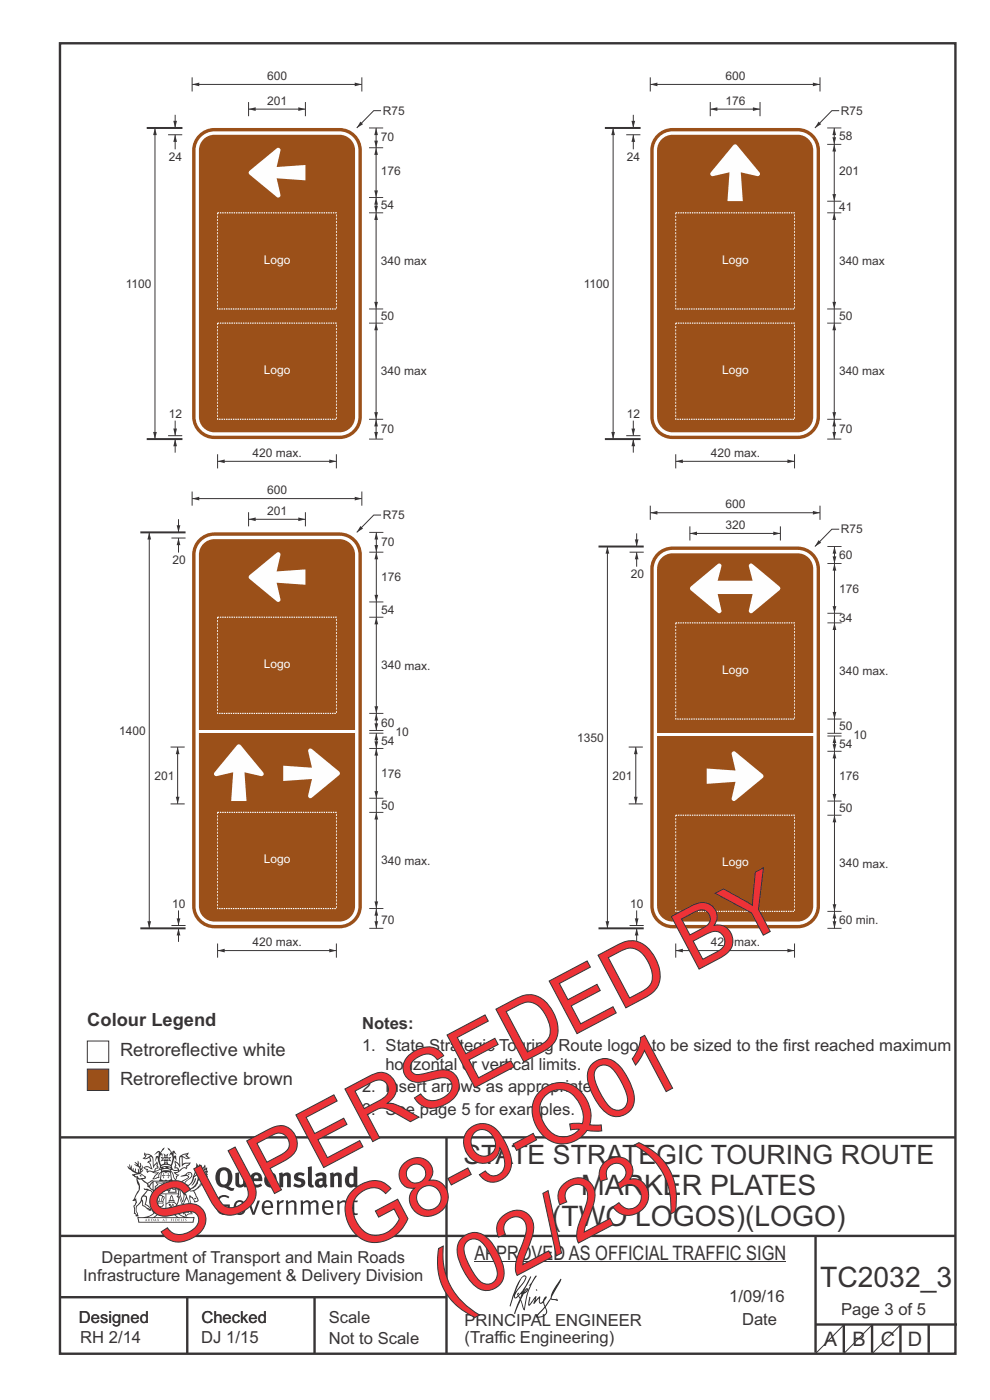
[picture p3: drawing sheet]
<svg xmlns="http://www.w3.org/2000/svg" width="210mm" height="297mm" viewBox="0 0 210 297" stroke-linecap="round" stroke-linejoin="round" font-family="sans-serif">
<defs><g id="words">
<g font-size="17.6" fill="#ed3237">
<text x="35.4" y="265.3" transform="rotate(-28 35.4 265.3)">SUPERSEDED BY</text>
<text x="76.2" y="266" transform="rotate(-28 76.2 266)">G8-9-Q01</text>
<text x="95.4" y="278.1" transform="rotate(-28 95.4 278.1)">(02/23)</text>
</g>
<g font-size="6" fill="#373435">
<text x="123.3" y="253.5">MARKER PLATES</text>
<text x="117.1" y="260.2">(TWO LOGOS)(LOGO)</text>
<text x="174" y="273">TC2032_3</text>
</g>
<text font-size="5.7" fill="#373435" x="98.3" y="246.9">STATE STRATEGIC TOURING ROUTE</text>
<g font-size="4.2" fill="#373435">
<text x="100.6" y="267.2">APPROVED AS OFFICIAL TRAFFIC SIGN</text>
<text x="174.7" y="285.6">A</text>
<text x="180.8" y="285.6">B</text>
<text x="186.8" y="285.6">C</text>
<text x="192.5" y="285.6">D</text>
</g>
<g font-size="3.9" fill="#373435">
<text x="18.5" y="217.6">Colour Legend</text>
<text x="25.5" y="224.1">Retroreflective white</text>
<text x="25.5" y="230.2">Retroreflective brown</text>
</g>
<g font-size="3.5" fill="#373435">
<text x="76.8" y="218.3">Notes:</text>
<text x="76.8" y="223">1. State Strategic Touring Route logos to be sized to the first reached maximum</text>
<text x="81.8" y="227">horizontal or vertical limits.</text>
<text x="76.8" y="231.7">2. Insert arrows as appropriate.</text>
<text x="76.8" y="236.4">3. See page 5 for examples.</text>
<text x="21.6" y="267.9">Department of Transport and Main Roads</text>
<text x="17.7" y="271.8">Infrastructure Management &amp; Delivery Division</text>
<text x="16.7" y="280.6">Designed</text>
<text x="42.7" y="280.6">Checked</text>
<text x="69.7" y="280.6">Scale</text>
<text x="98.5" y="281.3">PRINCIPAL ENGINEER</text>
<text x="154.7" y="276.2">1/09/16</text>
<text x="157.4" y="281.2">Date</text>
<text x="178.4" y="278.9">Page 3 of 5</text>
<text x="17" y="284.8">RH 2/14</text>
<text x="42.7" y="284.8">DJ 1/15</text>
<text x="69.7" y="285.2">Not to Scale</text>
<text x="98.5" y="284.8">(Traffic Engineering)</text>
</g>
<g font-size="2.5" fill="#373435">
<text x="56.7" y="17" transform="rotate(1 56.7 17)">600</text>
<text x="153.9" y="17" transform="rotate(1 153.9 17)">600</text>
<text x="56.7" y="22.2" transform="rotate(1 56.7 22.2)">201</text>
<text x="153.9" y="22.2" transform="rotate(1 153.9 22.2)">176</text>
<text x="80.8" y="29.8" transform="rotate(1 80.8 29.8)">70</text>
<text x="81.2" y="24.3">R75</text>
<text x="178" y="29.8">58</text>
<text x="178.4" y="24.3">R75</text>
<text x="35.8" y="34.1">24</text>
<text x="133" y="34.1">24</text>
<text x="80.8" y="37.1" transform="rotate(1 80.8 37.1)">176</text>
<text x="178" y="37.1" transform="rotate(1 178 37.1)">201</text>
<text x="80.8" y="44.4" transform="rotate(1 80.8 44.4)">54</text>
<text x="178" y="44.8">41</text>
<text x="80.8" y="56.2">340 max</text>
<text x="178" y="56.2">340 max</text>
<text x="26.7" y="61">1100</text>
<text x="123.9" y="61">1100</text>
<text x="80.8" y="67.9" transform="rotate(1 80.8 67.9)">50</text>
<text x="178" y="67.9" transform="rotate(1 178 67.9)">50</text>
<text x="80.8" y="79.6">340 max</text>
<text x="178" y="79.6">340 max</text>
<text x="35.8" y="88.7">12</text>
<text x="133" y="88.7">12</text>
<text x="80.8" y="91.9">70</text>
<text x="178" y="91.9">70</text>
<text x="53.6" y="96.9" transform="rotate(1 53.6 96.9)">420 max.</text>
<text x="150.8" y="96.9" transform="rotate(1 150.8 96.9)">420 max.</text>
<text x="56.7" y="104.8" transform="rotate(1 56.7 104.8)">600</text>
<text x="153.9" y="107.8" transform="rotate(1 153.9 107.8)">600</text>
<text x="56.7" y="109.2" transform="rotate(1 56.7 109.2)">201</text>
<text x="81.2" y="110.1">R75</text>
<text x="153.9" y="112.2" transform="rotate(1 153.9 112.2)">320</text>
<text x="178.4" y="113.1">R75</text>
<text x="36.6" y="119.6">20</text>
<text x="80.8" y="115.9" transform="rotate(1 80.8 115.9)">70</text>
<text x="178" y="118.6" transform="rotate(1 178 118.6)">60</text>
<text x="80.8" y="123.3" transform="rotate(1 80.8 123.3)">176</text>
<text x="133.8" y="122.6">20</text>
<text x="178" y="125.7" transform="rotate(1 178 125.7)">176</text>
<text x="80.8" y="130.2" transform="rotate(1 80.8 130.2)">54</text>
<text x="178" y="132" transform="rotate(1 178 132)">34</text>
<text x="80.8" y="142" transform="rotate(1 80.8 142)">340 max.</text>
<text x="178" y="143.2" transform="rotate(1 178 143.2)">340 max.</text>
<text x="25.3" y="155.8">1400</text>
<text x="80.8" y="154.3" transform="rotate(1 80.8 154.3)">60</text>
<text x="178" y="154.9" transform="rotate(1 178 154.9)">50</text>
<text x="80.8" y="158" transform="rotate(1 80.8 158)">54</text>
<text x="83.9" y="156.2" transform="rotate(1 83.9 156.2)">10</text>
<text x="122.5" y="157.3">1350</text>
<text x="178" y="158.6" transform="rotate(1 178 158.6)">54</text>
<text x="181.1" y="156.8" transform="rotate(1 181.1 156.8)">10</text>
<text x="32.8" y="165.4" transform="rotate(1 32.8 165.4)">201</text>
<text x="80.8" y="164.9" transform="rotate(1 80.8 164.9)">176</text>
<text x="129.9" y="165.4" transform="rotate(1 129.9 165.4)">201</text>
<text x="178" y="165.5" transform="rotate(1 178 165.5)">176</text>
<text x="80.8" y="171.7" transform="rotate(1 80.8 171.7)">50</text>
<text x="178" y="172.3" transform="rotate(1 178 172.3)">50</text>
<text x="80.8" y="183.4" transform="rotate(1 80.8 183.4)">340 max.</text>
<text x="178" y="184" transform="rotate(1 178 184)">340 max.</text>
<text x="36.5" y="192.6">10</text>
<text x="80.8" y="196" transform="rotate(1 80.8 196)">70</text>
<text x="133.7" y="192.6">10</text>
<text x="178" y="196" transform="rotate(1 178 196)">60 min.</text>
<text x="53.6" y="200.7" transform="rotate(1 53.6 200.7)">420 max.</text>
<text x="150.8" y="200.7" transform="rotate(1 150.8 200.7)">420 max.</text>
</g>
<g font-size="2.5" fill="#fefefe">
<text x="56" y="56">Logo</text>
<text x="153.2" y="56">Logo</text>
<text x="56" y="79.4">Logo</text>
<text x="153.2" y="79.4">Logo</text>
<text x="56" y="141.8">Logo</text>
<text x="153.2" y="143">Logo</text>
<text x="56" y="183.2">Logo</text>
<text x="153.2" y="183.8">Logo</text>
</g>
</g></defs>
<g fill="none" stroke="#373435" stroke-width=".51">
<path d="M12.7 9.2h190v278h-190zM12.7 241.3h190M94.7 241.4v45.8M12.7 275.2h82M12.7 262.2h190.1M39.7 275.2v12M66.7 275.2v12M173 262.1v24.9M173 281h30M179 281v6M185 281v6M191 281v6"/>
<path d="M197 281v6"/>
</g>
<g fill="#373435">
<path d="M47 248.4a2.55 2.55 0 0 0 0 2.7l.3 .2a.81 .81 0 0 0 1-1v-.5a1.04 1.04 0 0 0-1.1-1.5zM46.3 248.1a1.82 1.82 0 0 1 2.1-.2 1.82 1.82 0 0 1 .9 1.8 2.29 2.29 0 0 1-.8 2l.7 .3h.5l-.2 .6a2.87 2.87 0 0 1-2-.7 2.12 2.12 0 0 1-1.7-3.1z" fill-rule="evenodd"/>
<path d="M49.9 248.9l.8-.2v2a.46 .46 0 0 0 .3 .6 .46 .46 0 0 0 .6-.3v-2.1l.7-.2v2.4l.2 .5-.5 .3-.3-.3a1.02 1.02 0 0 1-1.2 .3 1.02 1.02 0 0 1-.6-1.1z" fill-rule="evenodd"/>
<path d="M54 249.5l-.1 .5h.9a.49 .49 0 0 0-.2-.6 .49 .49 0 0 0-.6 .1zM53.4 249.1a1.34 1.34 0 0 1 1.6-.2 1.34 1.34 0 0 1 .6 1.5v.2h-1.7a.77 .77 0 0 0 .5 .8 .77 .77 0 0 0 .9-.4l.3 .5a1.59 1.59 0 0 1-2 .2 1.59 1.59 0 0 1-.5-2.1z" fill-rule="evenodd"/>
<path d="M57 249.5l-.1 .5h1a.49 .49 0 0 0-.2-.6 .49 .49 0 0 0-.7 .1zM56.4 249.1a1.34 1.34 0 0 1 1.6-.2 1.34 1.34 0 0 1 .7 1.5v.2h-1.8a.77 .77 0 0 0 .5 .8 .77 .77 0 0 0 .9-.4l.4 .5a1.59 1.59 0 0 1-2.1 .2 1.59 1.59 0 0 1-.5-2.1z" fill-rule="evenodd"/>
<path d="M59.2 248.9l.7-.2 .1 .4a.95 .95 0 0 1 1-.3 .95 .95 0 0 1 .7 .8v2.3h-.8v-2.3a.46 .46 0 0 0-.8 .1v2.2h-.8z" fill-rule="evenodd"/>
<path d="M62.6 249.1a1.75 1.75 0 0 1 2-.1l-.2 .5-.6-.2a.43 .43 0 0 0-.6 .3l.4 .3a1.04 1.04 0 0 1 1.2 1.1 1.04 1.04 0 0 1-1.4 1l-1.2-.4 .3-.6 1 .4 .4-.4a.88 .88 0 0 0-1-.5l-.4-.2-.1-.4z" fill-rule="evenodd"/>
<path d="M65.3 247.6l.8-.2 .1 3.8 .3 .2 .1 .4a.88 .88 0 0 1-1 0 .88 .88 0 0 1-.3-1z" fill-rule="evenodd"/>
<path d="M67.8 250.6a.43 .43 0 0 0-.1 .7 .43 .43 0 0 0 .7-.1v-.7zM66.8 249.1a1.7 1.7 0 0 1 2.4 .1v1.9l.3 .4-.4 .5-.5-.4a1.03 1.03 0 0 1-1.7-.1 1.03 1.03 0 0 1 .8-1.5h.7v-.4a.8 .8 0 0 0-1.2 .1z" fill-rule="evenodd"/>
<path d="M70 248.9l.7-.2 .1 .4a.95 .95 0 0 1 1-.3 .95 .95 0 0 1 .7 .8v2.3h-.8v-2.3a.46 .46 0 0 0-.8 .1v2.2h-.8z" fill-rule="evenodd"/>
<path d="M74.3 249.5a1.48 1.48 0 0 0 0 1.7h.5l.2-.1v-1.5l-.3-.2zM75 247.4l.8 .1 .1 4.4h-.7l-.1-.2a1.26 1.26 0 0 1-1.4 0 1.26 1.26 0 0 1-.5-1.3 1.29 1.29 0 0 1 .4-1.4 1.29 1.29 0 0 1 1.4-.1z" fill-rule="evenodd"/>
<path d="M46.4 253.9a1.72 1.72 0 0 1 2.3 0l-.3 .3a1.24 1.24 0 0 0-1.4-.2 1.24 1.24 0 0 0-.6 1.4 1.49 1.49 0 0 0 1.2 1.9l.7-.1v-1.3h-.8l-.1-.4h1.3v1.9a1.93 1.93 0 0 1-2.2 0 1.93 1.93 0 0 1-.7-2.2l.2-.8z" fill-rule="evenodd"/>
<path d="M50.4 255.1a1.65 1.65 0 0 0 .2 2.2 .99 .99 0 0 0 1-1.4 .78 .78 0 0 0-.4-.8 .78 .78 0 0 0-.8 0zM50 254.9a1.33 1.33 0 0 1 1.6-.1 1.33 1.33 0 0 1 .5 1.4 1.31 1.31 0 0 1-1.3 1.6 1.31 1.31 0 0 1-1.2-1.6v-.6z" fill-rule="evenodd"/>
<path d="M52.5 254.7l.4-.1 .9 2.6 .8-2.5h.5l-1.1 3h-.5z" fill-rule="evenodd"/>
<path d="M56.3 255.2l-.2 .7h1.3a.7 .7 0 0 0-.3-.8 .7 .7 0 0 0-.8 .1zM55.9 255a1.22 1.22 0 0 1 1.5-.2 1.22 1.22 0 0 1 .5 1.5h-1.8a.93 .93 0 0 0 .5 1 .93 .93 0 0 0 1.1-.2l.2 .3a1.43 1.43 0 0 1-1.8 .1 1.43 1.43 0 0 1-.6-1.7z" fill-rule="evenodd"/>
<path d="M58.7 254.7l.4-.1 .1 .5 .4-.4 .6-.1-.2 .5a.66 .66 0 0 0-.8 .7v1.9h-.4z" fill-rule="evenodd"/>
<path d="M60.6 254.7l.4-.1 .1 .5a.94 .94 0 0 1 1-.5 .94 .94 0 0 1 .8 .8v2.3h-.5l-.1-2.5a.81 .81 0 0 0-1.2 .3v2.2h-.4z" fill-rule="evenodd"/>
<path d="M63.7 254.7l.5-.1 .1 .5 .4-.3a.78 .78 0 0 1 1.1 .3 .9 .9 0 0 1 1-.5 .9 .9 0 0 1 .8 .8v2.3h-.5l-.1-2.5a.67 .67 0 0 0-1.1 .3v2.2h-.5v-2.4l-.4-.3-.7 .4v2.3h-.5z" fill-rule="evenodd"/>
<path d="M69 255.2l-.1 .7h1.3a.7 .7 0 0 0-.3-.8 .7 .7 0 0 0-.9 .1zM68.7 255a1.22 1.22 0 0 1 1.5-.2 1.22 1.22 0 0 1 .5 1.5h-1.8a.93 .93 0 0 0 .4 1 .93 .93 0 0 0 1.2-.2l.1 .3a1.44 1.44 0 0 1-1.7 .1 1.44 1.44 0 0 1-.6-1.7z" fill-rule="evenodd"/>
<path d="M71.4 254.7l.5-.1 .1 .5a.94 .94 0 0 1 1-.5 .94 .94 0 0 1 .8 .8v2.3h-.5l-.1-2.5a.81 .81 0 0 0-1.2 .3v2.2h-.4z" fill-rule="evenodd"/>
<path d="M74.7 253.9l.5-.1v.9h.7l-.1 .3h-.6v2.2l.1 .2h.5l.1 .3a.75 .75 0 0 1-1.2-.6v-2.1h-.4v-.3h.4z" fill-rule="evenodd"/>
<path d="M30.8 244.9l1.1 .3-.9 .5h-.4l.6-.5zM31.8 245.4h.2a2.44 2.44 0 0 1 .4 1.9l.1 .5 .7-1-.1 .6 .3 .3a.57 .57 0 0 0-.6 .7l-1-.1-.5 .2 .2-.5-.8-.3 .7-.1 .9 .5 .1-.1-.6-1.3-.2-.2h.5zM30.7 244.4l-.1 .5 .2 .4-.6 .4a1.04 1.04 0 0 0 1.4-.1l.2 .6-.3 .1-.2 .4a.94 .94 0 0 1 .8 1.1l-.2-.1a1.16 1.16 0 0 0-1.5-.1l.3 .4 .4 .2 .1 .5 .2 .1 .1-.2a.94 .94 0 0 1 1.1 .2l.8 .1-1.2 1.2a1.13 1.13 0 0 0 1.2-.2l.4-.1-.1-.4 .5-.8a.83 .83 0 0 0-.6 1.1l-.3-.1-.7 .4 1.1-1.4-.5 .1-.5-.1 1.3-.5-.1-.1-.9 .4v-.3l.2-.2 .3 .1 .1-.3-.2-.4v-.6l-.1-.4-.7 1v-.7a1.42 1.42 0 0 0-1.6-1.8z" fill-rule="evenodd"/>
<path d="M38.5 245.2l.5-.2 .7-.1-.6 .3 .8 .5h-.3zM38.3 245.5l.2-.1 .1 2a1.69 1.69 0 0 1 1.6-.6l-.8 .5 .1 .5a1.1 1.1 0 0 0-1.5 .6l-.1-.5-.2-.2h-.5l.3-.4-.3-.7a1.42 1.42 0 0 1 .8 1.1l.2-.1zM37.1 246.2l.1 1-.2 .3 .1 .4h.5l.1 .2a.96 .96 0 0 1-1.1-.1l-.1 .1a1.06 1.06 0 0 0 1.3 .2v.1a.72 .72 0 0 1-1 .2l.3 .5 .6 .2-.4 .2-.1 .6-.2-.3-.4-1.1-.4-.4 .4 .9a1.54 1.54 0 0 0 .7 1.2l.2-.3a.58 .58 0 0 1 .4-.8l.2-.1h-.3l-.5-.3 .9-.5a.93 .93 0 0 1 1.2-.5v.2l.2-.2 .1-.5a.99 .99 0 0 0 .7-.8l-1.3 .1-.3 .2-.1-1.4 .9 .4 .9-.3h-.4l-.5-.4 .4-.7-.6 .2a1.46 1.46 0 0 0-1.4 2.1v.4l-.2-.4z" fill-rule="evenodd"/>
<path d="M35.6 248.9l.2 .1-.1 .3 .4 .1h-.4v.6l-.1-.6h-.3l.3-.1z" fill-rule="evenodd"/>
<path d="M34.6 248.9l.2 .1v.3l.3 .1h-.3l-.1 .6v-.6h-.4l.4-.1z" fill-rule="evenodd"/>
<path d="M34.3 248.8a.57 .57 0 0 1 .9 .2 .57 .57 0 0 1 .9-.2l.2 1.4h-.2a.57 .57 0 0 1-.9 0 .69 .69 0 0 1-1.1 0zM34.2 248.1l-.3 2.1-.2 .4h3l-.2-.4-.3-2.1h-.2v.2l-.8-.1-.8 .1v-.2z" fill-rule="evenodd"/>
<path d="M34.2 252.4a.3 .3 0 0 0 .6 0 .3 .3 0 0 0-.6 0zM33.3 250.9l.3 .3-.3 .4a.79 .79 0 0 0 0 1.3l.8-.2-.1-.3a.55 .55 0 0 1-.7-.6l.1-.1 .2 .3 .3 .2 .8-.2-.4-.7 .4-.4-.7 .2zM33 250.7l1.1 .2 .9-.2-.4 .6 .4 1.2a.56 .56 0 0 1-.8 .3l-.2 .1a.73 .73 0 0 1-.9 .1 .73 .73 0 0 1-.3-1v-.4l.6-.4z" fill-rule="evenodd"/>
<path d="M35.6 251.8l.7-.4a.58 .58 0 0 1 1-.1 .58 .58 0 0 1-.4 .9l-.3-.3a.43 .43 0 0 1 .6-.4 .57 .57 0 0 0-.8 .2l-.2-.1-.3 .1 .4 .2a.55 .55 0 0 0 .9 .4v.5h-1.3l.3-.4-.1-.1-.6 .1 .2-.3-.2-.1zM35.4 251.8l-.1 .2a.39 .39 0 0 0 .2 .6h.3l-.2 .4h1.9l-.1-.8a.86 .86 0 0 0-.1-1.3 .86 .86 0 0 0-1.3 .4z" fill-rule="evenodd"/>
<path d="M36 254.8h.8v.2h-.8zM36.4 253.8l.2 .8h-.4zM36.4 253.5l-.3 .5-.1 .6h-.2v.4l-.7 .4 .2 .1a1.48 1.48 0 0 1 2.1 .2l.2-.1-.6-.5v-.5h-.2l-.1-.6z" fill-rule="evenodd"/>
<path d="M35.8 255.4l.4 .1 .1 .3 .3-.2-.2-.2a.38 .38 0 0 1 .5 .5l-.2-.2-.3 .2 .3 .2-.3 .3-.1-.4-.4 .4-.1-.2 .4-.3-.1-.1-.2 .1z" fill-rule="evenodd"/>
<path d="M34.5 254h.2v.2l-.2 .6h-.2zM33.6 255.3h.9v.2a.55 .55 0 0 1-.8 .4v-.2l-.2-.1zM33.4 254h.2l.2 .8h-.2zM33.6 255l.8-.1 .1 .2h-.8zM33.8 253.7h.5l-.2 1.1h-.1zM33.3 253.8l-.1 .3 .3 1.1a.48 .48 0 0 0-.1 .6 .48 .48 0 0 0 .5 .2h.5a.49 .49 0 0 0 .2-.8l.3-1.1-.1-.3a1.42 1.42 0 0 0-1.5 0z" fill-rule="evenodd"/>
<path d="M33.7 251.5l.4 .1 .1 .3h-.3z" fill-rule="evenodd"/>
<path d="M41.3 250.1l.3-.2-.2 .8-.6 .8h-.2l.5-.7z" fill-rule="evenodd"/>
<path d="M39.7 249l.3-.2 .5 .2a.88 .88 0 0 1-.6 1.1 1.22 1.22 0 0 0-.8 1.3l.5 .2a.72 .72 0 0 0 .9-.4l.5-.8 .2-.6 .8-.6v.2a2.85 2.85 0 0 1-2 2.9l.1 .1a2.13 2.13 0 0 0 1.9-1.5v-.3a2.01 2.01 0 0 0 .3-1.7l1.1-1.3-.4 1 .7-.5-.7 1 .8-.4-.8 .8 .7-.2-.9 .6 .8-.1-.8 .4h.7l-.8 .3 .3 .2h-.4l.2 .3h-.4l.2 .3h-.4l.1 .2h-.1a2.16 2.16 0 0 1-2 1.1l.1 .2 .4-.1a.76 .76 0 0 1 .7 .8l.5 1.2-.6 .2a1.45 1.45 0 0 0-1.1-1.3l.2 1.8-.1 1.8 .4 .3a1.07 1.07 0 0 0-1.2 .4v-.3l-.5-.2a.87 .87 0 0 1 1.1-.1v-.7a4.4 4.4 0 0 0-.6-3.1l-.1-.3h-.2a2.16 2.16 0 0 1-.7-2.2l.3-.4 1.2-.7a.55 .55 0 0 0-.4-.8zM37.8 252.4a.76 .76 0 0 1 .3 1.1l.6 1.6 .4-1.7 .2 .1a.61 .61 0 0 1-.1 .9l-.3 .8-.2 .1-.7-1.6-.3 .1a1.18 1.18 0 0 0 .1-1.4zM41.8 247.5l.2 .7 .3-.5v.6l.4-.5a1.9 1.9 0 0 1-1.2 1.4l-.3 .3zM38.2 249.6l1.4-.2 .2 .2v.3l-.5 .2a1.26 1.26 0 0 0-.9 1.9l.2 .7a1.84 1.84 0 0 1 .1 2.1l-.4-1.4a.96 .96 0 0 0-.4-1.2l-.4 .2a.78 .78 0 0 1 0 1.3l.1 .3h.4l.4 1.1a.38 .38 0 0 0 .2 .4 .38 .38 0 0 0 .4-.1l.6-1.2a2.94 2.94 0 0 1 .4 2.5l-.1 .4h-.8l-.3 .4v.2l.4-.1 .1 .4 .2 .1a1.02 1.02 0 0 1 1.3-.5v-.4l-.3-.1 .1-1.8-.3-1.3h.1a1.14 1.14 0 0 1 .8 1 .63 .63 0 0 0 .8-.2 .63 .63 0 0 0-.2-.9l-.6-1.2 .9-.6 .2-.4h.3l-.1-.2h.4l-.1-.3h.3l-.1-.3 .5-.1-.2-.2 .6-.4v-.2h-.2l.4-.5h-.3l.3-.5-.4 .1 .4-.5v-.3l-.3 .2 .2-.7-.1-.2-.4 .3v-.8l-.6 .8-.2-.8-.2 .5-.3-.7-.1 .6-.5-.8-.1 1.4-.6 1.8a1.81 1.81 0 0 1-1 1.5l-.6-.2a1.75 1.75 0 0 1 1.1-1.2 .75 .75 0 0 0 .1-1.3 .75 .75 0 0 0-1.2 .4z" fill-rule="evenodd"/>
<path d="M41.2 254.1h.3l.2 .2-.4 .1z" fill-rule="evenodd"/>
<path d="M29.4 258.4h11.6l-.1 .8h-11.4zM31.3 258.2l.5-.1a2.48 2.48 0 0 0 1.4-1.3l.3 .5-.5 .6-.5 .3zM32.5 256.6l.3-.2 .2 .1-.3 .7zM37.2 256.8a2.65 2.65 0 0 0 1.8 1.4h-1.1l-.5-.3-.5-.6zM37.4 256.5l.2-.1 .3 .2-.3 .6zM29.2 258.2l.1 1.2h11.8l.2-1.1-.2-.1a4.1 4.1 0 0 1-3.3-.9l.3-.4-.1-.6a1.06 1.06 0 0 0-1.3 1l.2 .4 .6 .5h-4.7l.3-.1a.84 .84 0 0 0 .6-.8 .84 .84 0 0 0-.5-.8l-.3-.2h-.5l-.1 .6 .3 .4a4.2 4.2 0 0 1-3.4 .9z" fill-rule="evenodd"/>
<path d="M31 258.7l.1 .2h-.2zM31 258.5l-.3 .6 .4-.2 .2 .2z" fill-rule="evenodd"/>
<path d="M31.3 258.6h.3v.4a.25 .25 0 0 0 .2-.1 .25 .25 0 0 0-.1-.3h.1a.29 .29 0 0 1 0 .4 .29 .29 0 0 1-.4 0 .29 .29 0 0 1 0-.4z" fill-rule="evenodd"/>
<path d="M32.2 258.6a.22 .22 0 0 1 .3 .2 .22 .22 0 0 1-.3 .2zM32 258.6l.1 .4a.33 .33 0 0 0 .4 0 .33 .33 0 0 0 0-.4 .33 .33 0 0 0-.5 0z" fill-rule="evenodd"/>
<path d="M32.9 258.7l.1 .2h-.2zM32.9 258.5l-.2 .6 .3-.2 .2 .2z" fill-rule="evenodd"/>
<path d="M33.3 258.6h.2l.1 .1 .2-.1-.2 .2 .2 .3-.3-.3-.1 .3h-.1l.2-.3z" fill-rule="evenodd"/>
<path d="M34.7 258.7l.1 .2h-.2zM34.7 258.5l-.3 .6 .4-.2 .2 .2z" fill-rule="evenodd"/>
<path d="M35 258.5h.5l-.2 .1v.5h-.2l.1-.5z" fill-rule="evenodd"/>
<path d="M36.2 258.6l.3-.1-.1 .1v.2h.1h-.1v.3h-.2z" fill-rule="evenodd"/>
<path d="M36.7 258.6h.2v.5h-.2z" fill-rule="evenodd"/>
<path d="M37.3 258.6a.22 .22 0 0 1 .3 .2 .22 .22 0 0 1-.3 .2zM37.1 258.6v.4a.33 .33 0 0 0 .5 0 .33 .33 0 0 0 0-.4 .33 .33 0 0 0-.5 0z" fill-rule="evenodd"/>
<path d="M37.8 258.6l.4-.1-.2 .1v.2h.1h-.1v.2l.2 .1h-.4z" fill-rule="evenodd"/>
<path d="M38.4 258.6h.2l-.1 .4 .2 .1h-.3z" fill-rule="evenodd"/>
<path d="M38.9 258.6h.2v.5h-.2z" fill-rule="evenodd"/>
<path d="M39.3 258.6h.2h-.1l.2 .3-.2 .2-.1-.1v-.1l.2 .1z" fill-rule="evenodd"/>
<path d="M34.2 247.4a1.51 1.51 0 0 1 2 .2 2.67 2.67 0 0 0-2.1 0zM35.7 247.6l.4 .1 .1 .3-.4-.1zM34.6 247.6h.5l.1 .2h-.4zM34 247.8l.3 .2h-.3zM34.9 246.9l.3-.2 .3 .2zM34.9 245.6l.2 .1v.3h-.2zM35 245.1l.2 .2 .2-.2-.1 .3h-.2zM35.1 246.3h.2l.1 .4-.2-.2-.2 .2zM35.3 245.7l.2-.1v.4h-.2zM34.4 245.7h.3l.1 .3-.4 .1 .2-.2zM35.7 245.7h.3l-.2 .2 .2 .2-.4-.1zM32.7 244.9l1-.5-.1 1-.2-.2-.3 .2-.3 1.1 .5-1 .3 .9a1.84 1.84 0 0 1 .2 1.7l.4 .1a2.48 2.48 0 0 1 2.2 0l.2-.2-.2-.7 .7-1.8 .4 .7-.2-1-.2-.1-.2 .3v-.9l.6 .4-.6-.8-.3 .1-.1 .4-.5-.9-.5-.3 .2 .5 .6 .5-.5 .8 .4-.4a2.06 2.06 0 0 1 0 2.3l-.5-.2-.2-.6 .1-.1 .8 .2-.4-.5 .4-.5-.7 .2-.2-.2 .2-.7-.5 .4-.5-.4 .2 .7-.2 .2-.7-.2 .4 .5-.4 .5 .8-.2 .1 .1-.2 .6-.5 .2a2.02 2.02 0 0 1 0-2.2l.3 .5-.1-.7-.3-.1 .8-1.2-.4 .3-.5 .8-.2-.3a.8 .8 0 0 0-.8 .5z" fill-rule="evenodd"/>
<path d="M29.2 250.1l.3 .1a.61 .61 0 0 1 .8 .4l.3 .2a.8 .8 0 0 1 .6 1l.4 .1 .5 .5a1 1 0 0 1 .5 1.1l-.1 .7v-.5h-.1a.96 .96 0 0 0-.8-1.3l-.2-.2h-.7l-.1-.1-.1 .1 .1 .3h.6l-1.2 1.3-.2 1-.4 .6a1.33 1.33 0 0 0-.5 1.8l.2 .5a1.26 1.26 0 0 1-.5-1.5l-.1-.3a1.56 1.56 0 0 0 .4-1.7l-.3 .2 .2-.5a3.2 3.2 0 0 0 .7-3zM30.4 253.9h.4a2.06 2.06 0 0 1-.1 1.6l.7 .5 .4 .4-.6-.1-.8-.6-.1-.9a.51 .51 0 0 1 .1-.9zM28.6 249.3a1.52 1.52 0 0 1 2.1 .5l-1.1 .2-.2-.1-.1-.4h-.5zM27.5 247v.8l-.3-.4h-.1a3.1 3.1 0 0 0 1.9 1.6l-1 .1 .5 .6 .5 .1 .1 1.1a1.84 1.84 0 0 1-.3 2.5l-.4 .9-.3 .4 .2 .1 .4-.1 .1 .4-.2 .5-.3 .2 .1 1.7h.2l.3 .5 .1 .1 .4-.1-.1-.5a1.3 1.3 0 0 1-.1-1.7l.9-1 .1 1.1 .6 .2 .5 .5 .1-.1 .2 .3h.5a1.85 1.85 0 0 0-1.2-1.4l.1-.3a1.39 1.39 0 0 0 0-1.4l-.5-.1 .5-.5a.66 .66 0 0 1 .9-.4 .66 .66 0 0 1 .3 .9l-.1 .4 .2-.1v.2l-.1 .3 .2 .5 .1-.3a2.24 2.24 0 0 0 .1-2.2 .73 .73 0 0 1-.7-.7 .73 .73 0 0 1 .6-.7v-.2a.94 .94 0 0 0-.9 .8 .48 .48 0 0 1-.1-.6 .48 .48 0 0 1 .5-.2l.5-.3a.51 .51 0 0 0-.8 .2l-.5 .2-1-.8h.6l.2-.5-1.2-.7 .5-.5v-.3l-.5 .4 .1-.2a.69 .69 0 0 0 .2-1v.4l-.2 .3v-1.1l-.3-.2 .1 .6-.1 .2-.4-1.3v.7l-.6-.4 .5 .7-.6-.2 .3 .3a1 1 0 0 1 .7 1.4l-.2-.8v.9l-.5-.2v-.8l-.2 .7-.2-.1-.1-.6-.2 .4-.2-.2 .1-.7-.2 .5z" fill-rule="evenodd"/>
<path d="M29.6 249.4l.2-.1 .3 .2z" fill-rule="evenodd"/>
<path d="M32.4 250.5h5.6v2l-.2-.1v-1.7h-5.2v2.5h5.2v-.8l.1 .2-.1 1.1v-.3h-2.5v4a4.1 4.1 0 0 0 2.6-3.6l.1-.1a4 4 0 0 1-2.8 3.9 4.2 4.2 0 0 1-2.8-4.7l.1 1.2 .1-.1a3.8 3.8 0 0 0 2.5 3.4v-4h-2.5l-.2-.9z" fill-rule="evenodd"/>
<circle cx="40" cy="249.1" r=".17"/>
</g>
<path d="M100.6 267.7h66.2" fill="none" stroke="#373435" stroke-width=".21"/>
<g fill="#252726">
<path d="M111.6 273.7l.2-.2-.5 .7zM110.4 274.5l.3 .1-.3 .7-.3-.4zM110.9 270.9l.5-.1a9.3 9.3 0 0 1-2 3.2l-.1 .2 1-2.5zM110.6 271a14.7 14.7 0 0 0-2.2 4.9l-.3 1.2 .1 .1 .8-2.4a.42 .42 0 0 0 .2 .7 .42 .42 0 0 0 .6-.3l.2-.2 .2 .6-1.1 3.1h.2l1.1-2.8 .6 1.9 .2 .2 .2-.5a13.5 13.5 0 0 1 2-6.2l.5-.5-.2-.2-1.6 2.1 .4-.1a14.9 14.9 0 0 0-1.3 5.1l-.4-1.2a1.39 1.39 0 0 1 .2-1.8l.1-.2a.92 .92 0 0 0 .8-1.2 .75 .75 0 0 0-.7 .7l-.2 .2 1.6-3.4h-.1l-.4 .7a10.5 10.5 0 0 1-2.2 3.2l.2-.4a.32 .32 0 0 0-.4 .2 .32 .32 0 0 0 .1 .4l-.5 .4a3.2 3.2 0 0 1 1.1-2.3l.5-.6a2.49 2.49 0 0 0 .7-1.6l-.3-.2z" fill-rule="evenodd"/>
<path d="M115.6 277.5a1.15 1.15 0 0 1 .1 1.3 1.15 1.15 0 0 1-1.2 .5h-.5zM112.3 275.1l-.3 1.7 .3 .2 1.2-1.5-.3 1.1 1.1-1.2a.94 .94 0 0 0 .4 1.2l.5-.3 .3 .9-1.2 1.3a.98 .98 0 0 0-.5 1 1.9 1.9 0 0 0 2.3-1.3l-.1-.3a1.02 1.02 0 0 1 .3-1.4l.5-.9 1.5 .3-.2-.5v.3l-1.1-.2v-.2l2-3.6 .1-.3-.1-.1-1.8 2.7a6.6 6.6 0 0 1-1.5 3l-.2-.2a1.01 1.01 0 0 1 .4-1.4l.1-.2-.3-.2-.3 .5-.2 .5-.5 .4-.2-.4 .1-.9-.2-.1-.8 .9 .2-.9h-.1l-1.4 1.7 .2-1.4v-.1z" fill-rule="evenodd"/>
<path d="M113.7 273.5l.3 .3h-.3z" fill-rule="evenodd"/>
</g>
<path d="M179 281.1l-6 6" fill="none" stroke="#373435" stroke-width=".21"/>
<path d="M18.5 220.8h4.6v4.6h-4.6z" fill-rule="evenodd" fill="#fefefe" stroke="#373435" stroke-width=".21"/>
<path d="M18.5 226.8h4.6v4.5h-4.6z" fill-rule="evenodd" fill="#9b5019" stroke="#373435" stroke-width=".21"/>
<path d="M185 281.1l-6 6M191 281.1l-6 6" fill="none" stroke="#373435" stroke-width=".21"/>
<path d="M150.1 157.4l5.8-4.7a.48 .48 0 0 1 .5-.1 .48 .48 0 0 1 .3 .5l-.8 3.5 6.1-.4v3.3l-6.1-.5 .8 3.6a.48 .48 0 0 1-.3 .4 .48 .48 0 0 1-.5 0l-5.8-4.8-.2-.4z" fill-rule="evenodd" fill="#fefefe"/>
<path d="M143.3 172.9h25.2v20.4h-25.2z" fill="none" stroke="#fefefe" stroke-width=".21" stroke-dasharray=".6 .4" stroke-linecap="butt"/>
<path d="M139.8 117.8a4 4 0 0 1 2.9-1.1h26.5a4 4 0 0 1 4 4v71.5a4 4 0 0 1-4 4h-26.5a4 4 0 0 1-4-4v-71.5a4 4 0 0 1 1.1-2.9zM140.3 118.3a3.3 3.3 0 0 1 2.4-.9h26.5a3.3 3.3 0 0 1 3.3 3.3v71.5a3.3 3.3 0 0 1-3.3 3.3h-26.5a3.3 3.3 0 0 1-3.3-3.3v-71.5a3.3 3.3 0 0 1 .9-2.4zM139.1 117.6a4.7 4.7 0 0 1 3.6-1.7h26.5a4.7 4.7 0 0 1 4.7 4.8v71.5a4.7 4.7 0 0 1-4.7 4.7h-26.5a4.7 4.7 0 0 1-4.8-4.7v-71.5a4.7 4.7 0 0 1 1.2-3.1z" fill-rule="evenodd" fill="#9b5019"/>
<path d="M178 112.3h-1.5l-3.6 3.6" fill="none" stroke="#373435" stroke-width=".21"/>
<path d="M173.6 114.6l.6 .5-1.3 .8z" fill="#373435"/>
<path d="M143.3 201.7h25.2" fill="none" stroke="#373435" stroke-width=".21"/>
<g fill="#373435">
<path d="M167 201.3l1.5 .4-1.5 .4z"/>
<path d="M143.3 201.7l1.5-.4v.8z"/>
</g>
<path d="M137.9 108.8h36M143.3 200.2v3M168.5 200.2v3" fill="none" stroke="#373435" stroke-width=".21"/>
<g fill="#373435">
<path d="M172.4 108.4l1.5 .4-1.5 .4z"/>
<path d="M137.9 108.8l1.5-.4v.8z"/>
</g>
<path d="M137.9 107.3v3M146.3 113.2h19.2M173.9 107.3v3" fill="none" stroke="#373435" stroke-width=".21"/>
<g fill="#373435">
<path d="M164 112.8l1.5 .4-1.5 .4z"/>
<path d="M146.3 113.2l1.5-.4v.8z"/>
</g>
<path d="M146.3 111.7v3M165.5 111.7v3M134.9 158.5v12" fill="none" stroke="#373435" stroke-width=".21"/>
<g fill="#373435">
<path d="M134.5 169h.8l-.4 1.5z"/>
<path d="M134.9 158.5l.4 1.5h-.8z"/>
</g>
<path d="M133.4 158.5h3M133.4 170.5h3M135 196.9v2.9" fill="none" stroke="#373435" stroke-width=".21"/>
<path d="M135 196.9l.4 1.6h-.7z" fill="#373435"/>
<path d="M135 117.1v3.1" fill="none" stroke="#373435" stroke-width=".21"/>
<path d="M135 117.1l.4 1.6h-.7z" fill="#373435"/>
<path d="M135 113.1v2.8" fill="none" stroke="#373435" stroke-width=".21"/>
<path d="M134.7 114.4h.7l-.4 1.5z" fill="#373435"/>
<path d="M135 193.1v3.2" fill="none" stroke="#373435" stroke-width=".21"/>
<path d="M134.7 194.8h.7l-.4 1.5z" fill="#373435"/>
<path d="M128.8 115.9v81M133.5 117.1h3M133.5 196.3h3" fill="none" stroke="#373435" stroke-width=".21"/>
<g fill="#373435">
<path d="M128.5 195.4h.7l-.4 1.5z"/>
<path d="M128.8 115.9l.4 1.6h-.7z"/>
</g>
<path d="M127 115.9h9.5M127 196.9h9.5M175.5 193.3h3M175.5 196.9h3M177 193.3v3.6" fill="none" stroke="#373435" stroke-width=".21"/>
<g fill="#373435">
<path d="M176.6 195.4h.8l-.4 1.5z"/>
<path d="M177 193.3l.4 1.6h-.8z"/>
</g>
<path d="M177 172.9v20.4" fill="none" stroke="#373435" stroke-width=".21"/>
<g fill="#373435">
<path d="M176.6 191.8h.8l-.4 1.5z"/>
<path d="M177 172.9l.4 1.6h-.8z"/>
</g>
<path d="M177 159.4v10.5M175.5 169.9h3" fill="none" stroke="#373435" stroke-width=".21"/>
<g fill="#373435">
<path d="M176.6 168.4h.8l-.4 1.5z"/>
<path d="M177 159.4l.4 1.5h-.8z"/>
</g>
<path d="M175.5 159.4h3M175.5 156.1h3M177 156.1v3.3M175.5 172.9h3M177 169.9v3" fill="none" stroke="#373435" stroke-width=".21"/>
<g fill="#373435">
<path d="M176.6 157.9h.8l-.4 1.5z"/>
<path d="M177 156.1l.4 1.6h-.8z"/>
</g>
<path d="M175.5 115.9h3M175.5 119.5h3M177 115.9v3.6" fill="none" stroke="#373435" stroke-width=".21"/>
<g fill="#373435">
<path d="M176.6 118h.8l-.4 1.5z"/>
<path d="M177 115.9l.4 1.6h-.8z"/>
</g>
<path d="M177 132.1v23.4M175.5 152.5h3M175.5 155.6h3" fill="none" stroke="#373435" stroke-width=".21"/>
<g fill="#373435">
<path d="M176.6 151h.8l-.4 1.5z"/>
<path d="M177 132.1l.4 1.6h-.8z"/>
</g>
<path d="M177 119.5v10.6M175.5 130.1h3M175.5 132.1h3" fill="none" stroke="#373435" stroke-width=".21"/>
<g fill="#373435">
<path d="M176.6 128.6h.8l-.4 1.5z"/>
<path d="M177 119.5l.4 1.6h-.8z"/>
</g>
<path d="M177 130.1v2" fill="none" stroke="#373435" stroke-width=".21"/>
<g fill="#fefefe">
<path d="M149.9 163l6.1 .5-.8-3.6a.48 .48 0 0 1 .3-.5 .48 .48 0 0 1 .5 .1l5.8 4.8 .2 .4-.2 .4-5.8 4.7a.48 .48 0 0 1-.6 .1 .48 .48 0 0 1-.2-.5l.8-3.5-6.1 .4z" fill-rule="evenodd"/>
<path d="M138.9 155.6h34.1v.6h-34.1z" fill-rule="evenodd"/>
</g>
<path d="M143.3 132.1h25.2v20.4h-25.2zM143.3 172.9h25.2v20.4h-25.2z" fill="none" stroke="#fefefe" stroke-width=".21" stroke-dasharray=".4 .2" stroke-linecap="butt"/>
<g fill="#fefefe">
<path d="M146.5 124.4l5.7-4.7a.48 .48 0 0 1 .6-.1 .48 .48 0 0 1 .2 .5l-.8 3.1h7.4l-.8-3.1a.47 .47 0 0 1 .3-.5 .47 .47 0 0 1 .5 .1l5.7 4.7 .2 .4-.2 .4-5.7 4.8a.48 .48 0 0 1-.5 0 .48 .48 0 0 1-.3-.5l.8-3.5h-7.4l.8 3.6a.47 .47 0 0 1-.2 .4 .47 .47 0 0 1-.6 0l-5.7-4.8-.2-.4z" fill-rule="evenodd"/>
<path d="M52.9 156.8l5.8-4.7a.48 .48 0 0 1 .6-.1 .48 .48 0 0 1 .2 .5l-.8 3.5 6.1-.4v3.3l-6.1-.5 .8 3.6a.48 .48 0 0 1-.3 .4 .48 .48 0 0 1-.5 0l-5.8-4.8-.2-.4z" fill-rule="evenodd"/>
</g>
<path d="M46.2 172.3h25.2v20.4h-25.2z" fill="none" stroke="#fefefe" stroke-width=".21" stroke-dasharray=".6 .4" stroke-linecap="butt"/>
<path d="M42.7 114.8a4 4 0 0 1 2.8-1.1h26.5a4 4 0 0 1 4 4v74.5a4 4 0 0 1-4 4h-26.5a4 4 0 0 1-4-4v-74.5a4 4 0 0 1 1.2-2.9zM43.2 115.3a3.3 3.3 0 0 1 2.3-.9h26.5a3.3 3.3 0 0 1 3.3 3.3v74.5a3.3 3.3 0 0 1-3.3 3.3h-26.5a3.3 3.3 0 0 1-3.3-3.3v-74.5a3.3 3.3 0 0 1 1-2.4zM42.4 114.1a4.7 4.7 0 0 1 3.1-1.2h26.5a4.7 4.7 0 0 1 4.8 4.8v74.5a4.7 4.7 0 0 1-4.8 4.7h-26.5a4.7 4.7 0 0 1-4.7-4.7v-74.5a4.7 4.7 0 0 1 1.6-3.6z" fill-rule="evenodd" fill="#9b5019"/>
<path d="M80.8 109.3h-1.5l-3.6 3.6" fill="none" stroke="#373435" stroke-width=".21"/>
<path d="M76.5 111.6l.5 .5-1.3 .8z" fill="#373435"/>
<path d="M46.2 201.7h25.2" fill="none" stroke="#373435" stroke-width=".21"/>
<g fill="#373435">
<path d="M69.8 201.3l1.6 .4-1.6 .4z"/>
<path d="M46.2 201.7l1.5-.4v.8z"/>
</g>
<path d="M40.8 105.8h36M46.2 200.2v3M71.4 200.2v3" fill="none" stroke="#373435" stroke-width=".21"/>
<g fill="#373435">
<path d="M75.2 105.4l1.6 .4-1.6 .4z"/>
<path d="M40.8 105.8l1.5-.4v.8z"/>
</g>
<path d="M40.8 104.3v3M52.7 110.2h12.1M76.8 104.3v3" fill="none" stroke="#373435" stroke-width=".21"/>
<g fill="#373435">
<path d="M63.3 109.8l1.5 .4-1.5 .4z"/>
<path d="M52.7 110.2l1.5-.4v.8z"/>
</g>
<path d="M52.7 108.7v3M64.8 108.7v3M37.7 158.5v12" fill="none" stroke="#373435" stroke-width=".21"/>
<g fill="#373435">
<path d="M37.3 169h.8l-.4 1.5z"/>
<path d="M37.7 158.5l.4 1.5h-.8z"/>
</g>
<path d="M36.2 158.5h3M36.2 170.5h3M37.9 196.9v2.9" fill="none" stroke="#373435" stroke-width=".21"/>
<path d="M37.9 196.9l.4 1.6h-.8z" fill="#373435"/>
<path d="M37.9 114.1v3.1" fill="none" stroke="#373435" stroke-width=".21"/>
<path d="M37.9 114.1l.4 1.6h-.8z" fill="#373435"/>
<path d="M37.9 110.1v2.8" fill="none" stroke="#373435" stroke-width=".21"/>
<path d="M37.5 111.4h.8l-.4 1.5z" fill="#373435"/>
<path d="M37.9 193.1v3.2" fill="none" stroke="#373435" stroke-width=".21"/>
<path d="M37.5 194.8h.8l-.4 1.5z" fill="#373435"/>
<path d="M31.7 112.9v84M36.4 114.1h3M36.4 196.3h3" fill="none" stroke="#373435" stroke-width=".21"/>
<g fill="#373435">
<path d="M31.3 195.4h.8l-.4 1.5z"/>
<path d="M31.7 112.9l.4 1.6h-.8z"/>
</g>
<path d="M29.8 112.9h9.6M29.8 196.9h9.6M78.3 192.7h3M78.3 196.9h3M79.8 192.7v4.2" fill="none" stroke="#373435" stroke-width=".21"/>
<g fill="#373435">
<path d="M79.4 195.4h.8l-.4 1.5z"/>
<path d="M79.8 192.7l.4 1.6h-.8z"/>
</g>
<path d="M79.8 172.3v20.4" fill="none" stroke="#373435" stroke-width=".21"/>
<g fill="#373435">
<path d="M79.4 191.2h.8l-.4 1.5z"/>
<path d="M79.8 172.3l.4 1.6h-.8z"/>
</g>
<path d="M79.8 158.8v10.5M78.3 169.3h3" fill="none" stroke="#373435" stroke-width=".21"/>
<g fill="#373435">
<path d="M79.4 167.8h.8l-.4 1.5z"/>
<path d="M79.8 158.8l.4 1.5h-.8z"/>
</g>
<path d="M78.3 158.8h3M78.3 155.5h3M79.8 155.5v3.3M78.3 172.3h3M79.8 169.3v3" fill="none" stroke="#373435" stroke-width=".21"/>
<g fill="#373435">
<path d="M79.4 157.3h.8l-.4 1.5z"/>
<path d="M79.8 155.5l.4 1.6h-.8z"/>
</g>
<path d="M78.3 112.9h3M78.3 117.1h3M79.8 112.9v4.2" fill="none" stroke="#373435" stroke-width=".21"/>
<g fill="#373435">
<path d="M79.4 115.6h.8l-.4 1.5z"/>
<path d="M79.8 112.9l.4 1.6h-.8z"/>
</g>
<path d="M78.3 155h3M79.8 151.3v3.7" fill="none" stroke="#373435" stroke-width=".21"/>
<g fill="#373435">
<path d="M79.4 153.5h.8l-.4 1.5z"/>
<path d="M79.8 151.3l.4 1.6h-.8z"/>
</g>
<path d="M79.8 130.9v20.4M78.3 151.3h3" fill="none" stroke="#373435" stroke-width=".21"/>
<g fill="#373435">
<path d="M79.4 149.8h.8l-.4 1.5z"/>
<path d="M79.8 130.9l.4 1.6h-.8z"/>
</g>
<path d="M79.8 117.1v10.6M78.3 127.7h3M78.3 130.9h3" fill="none" stroke="#373435" stroke-width=".21"/>
<g fill="#373435">
<path d="M79.4 126.2h.8l-.4 1.5z"/>
<path d="M79.8 117.1l.4 1.6h-.8z"/>
</g>
<path d="M79.8 127.7v3.2" fill="none" stroke="#373435" stroke-width=".21"/>
<g fill="#fefefe">
<path d="M52.9 122l5.8-4.7a.48 .48 0 0 1 .6-.1 .48 .48 0 0 1 .2 .5l-.8 3.5 6.1-.4v3.3l-6.1-.5 .8 3.6a.48 .48 0 0 1-.3 .4 .48 .48 0 0 1-.5 0l-5.8-4.8-.2-.4z" fill-rule="evenodd"/>
<path d="M60.1 162.4l6.1 .5-.8-3.6a.48 .48 0 0 1 .2-.5 .48 .48 0 0 1 .6 .1l5.7 4.8 .2 .4-.2 .4-5.7 4.7a.48 .48 0 0 1-.6 .1 .48 .48 0 0 1-.2-.6l.8-3.4-6.1 .4z" fill-rule="evenodd"/>
<path d="M50.3 158.1l.4-.2 .4 .2 4.7 5.8a.48 .48 0 0 1 .1 .5 .48 .48 0 0 1-.5 .2l-3.5-.8 .4 6.1h-3.3l.5-6.1-3.6 .8a.48 .48 0 0 1-.5-.2 .48 .48 0 0 1 .1-.5z" fill-rule="evenodd"/>
<path d="M41.7 155h34.1v.6h-34.1z" fill-rule="evenodd"/>
</g>
<path d="M46.2 130.9h25.2v20.4h-25.2zM46.2 172.3h25.2v20.4h-25.2z" fill="none" stroke="#fefefe" stroke-width=".21" stroke-dasharray=".4 .2" stroke-linecap="butt"/>
<path d="M40.8 17.9h36" fill="none" stroke="#373435" stroke-width=".21"/>
<g fill="#373435">
<path d="M75.2 17.5l1.6 .4-1.6 .4z"/>
<path d="M40.8 17.9l1.5-.4v.8z"/>
</g>
<path d="M40.8 16.4v3M76.8 16.4v3M52.7 23.2h12.1" fill="none" stroke="#373435" stroke-width=".21"/>
<g fill="#373435">
<path d="M63.3 22.8l1.5 .4-1.5 .3z"/>
<path d="M52.7 23.2l1.5-.4v.7z"/>
</g>
<path d="M52.7 21.6v3.1M64.8 21.6v3.1" fill="none" stroke="#373435" stroke-width=".21"/>
<path d="M52.9 58.4l5.8-4.7a.48 .48 0 0 1 .6-.1 .48 .48 0 0 1 .2 .5l-.8 3.5 6.1-.4v3.3l-6.1-.5 .8 3.6a.48 .48 0 0 1-.3 .5 .48 .48 0 0 1-.5-.1l-5.8-4.8-.2-.4z" fill-rule="evenodd" fill="#fefefe"/>
<path d="M46.2 68.5h25.2v20.5h-25.2z" fill="none" stroke="#fefefe" stroke-width=".21" stroke-dasharray=".6 .4" stroke-linecap="butt"/>
<path d="M42.7 29a4 4 0 0 1 2.8-1.1h26.5a4 4 0 0 1 4 4v56.5a4 4 0 0 1-4 4h-26.5a4 4 0 0 1-4-4v-56.5a4 4 0 0 1 1.2-2.9zM43.2 29.6a3.3 3.3 0 0 1 2.3-1h26.5a3.3 3.3 0 0 1 3.3 3.3v56.5a3.3 3.3 0 0 1-3.3 3.3h-26.5a3.3 3.3 0 0 1-3.3-3.3v-56.5a3.3 3.3 0 0 1 1-2.3zM41.9 28.8a4.7 4.7 0 0 1 3.6-1.7h26.5a4.7 4.7 0 0 1 4.8 4.8v56.5a4.7 4.7 0 0 1-4.8 4.7h-26.5a4.7 4.7 0 0 1-4.7-4.7v-56.5a4.7 4.7 0 0 1 1.1-3.1z" fill-rule="evenodd" fill="#9b5019"/>
<path d="M80.8 23.5h-1.5l-3.6 3.6" fill="none" stroke="#373435" stroke-width=".21"/>
<path d="M76.5 25.8l.5 .5-1.3 .8z" fill="#373435"/>
<path d="M52.9 36.2l5.8-4.7a.48 .48 0 0 1 .6-.1 .48 .48 0 0 1 .2 .5l-.8 3.5 6.1-.4v3.3l-6.1-.5 .8 3.6a.48 .48 0 0 1-.3 .5 .48 .48 0 0 1-.5-.1l-5.8-4.8-.2-.4z" fill-rule="evenodd" fill="#fefefe"/>
<path d="M78.3 88.9h3M78.3 93.1h3M79.8 88.9v4.2" fill="none" stroke="#373435" stroke-width=".21"/>
<g fill="#373435">
<path d="M79.4 91.6h.8l-.4 1.5z"/>
<path d="M79.8 88.9l.4 1.6h-.8z"/>
</g>
<path d="M79.8 68.5v20.4" fill="none" stroke="#373435" stroke-width=".21"/>
<g fill="#373435">
<path d="M79.4 87.4h.8l-.4 1.5z"/>
<path d="M79.8 68.5l.4 1.6h-.8z"/>
</g>
<path d="M78.3 31.3h3M79.8 31.3v10.6M78.3 41.9h3M78.3 68.5h3M79.8 65.5v3" fill="none" stroke="#373435" stroke-width=".21"/>
<g fill="#373435">
<path d="M79.4 40.4h.8l-.4 1.5z"/>
<path d="M79.8 31.3l.4 1.6h-.8z"/>
</g>
<path d="M78.3 27.1h3M79.8 27.1v4.2" fill="none" stroke="#373435" stroke-width=".21"/>
<g fill="#373435">
<path d="M79.4 29.8h.8l-.4 1.5z"/>
<path d="M79.8 27.1l.4 1.6h-.8z"/>
</g>
<path d="M79.8 45.1v20.4M78.3 65.5h3" fill="none" stroke="#373435" stroke-width=".21"/>
<g fill="#373435">
<path d="M79.4 64h.8l-.4 1.5z"/>
<path d="M79.8 45.1l.4 1.6h-.8z"/>
</g>
<path d="M78.3 45.1h3M79.8 41.9v3.2" fill="none" stroke="#373435" stroke-width=".21"/>
<g fill="#373435">
<path d="M79.4 43.6h.8l-.4 1.5z"/>
<path d="M79.8 41.9l.4 1.5h-.8z"/>
</g>
<path d="M46.2 45.1h25.2v20.4h-25.2zM46.2 68.6h25.2v20.4h-25.2z" fill="none" stroke="#fefefe" stroke-width=".21" stroke-dasharray=".4 .2" stroke-linecap="butt"/>
<path d="M32.9 27.1v66" fill="none" stroke="#373435" stroke-width=".21"/>
<g fill="#373435">
<path d="M32.5 91.6h.8l-.4 1.5z"/>
<path d="M32.9 27.1l.4 1.6h-.8z"/>
</g>
<path d="M31.1 27.1h7.6M31.1 93.1h7.6M37.2 93.2v2.8" fill="none" stroke="#373435" stroke-width=".21"/>
<path d="M37.2 93.2l.3 1.5h-.7z" fill="#373435"/>
<path d="M37.2 28.6v3.1" fill="none" stroke="#373435" stroke-width=".21"/>
<path d="M37.2 28.6l.3 1.5h-.7z" fill="#373435"/>
<path d="M37.2 24.4v2.7" fill="none" stroke="#373435" stroke-width=".21"/>
<path d="M36.8 25.6h.7l-.3 1.5z" fill="#373435"/>
<path d="M37.2 89.2v3.2" fill="none" stroke="#373435" stroke-width=".21"/>
<path d="M36.8 90.9h.7l-.3 1.5z" fill="#373435"/>
<path d="M35.7 28.6h3M35.7 92.4h3M46.2 97.9h25.2" fill="none" stroke="#373435" stroke-width=".21"/>
<g fill="#373435">
<path d="M69.8 97.5l1.6 .4-1.6 .4z"/>
<path d="M46.2 97.9l1.5-.4v.8z"/>
</g>
<path d="M137.9 17.9h36M46.2 96.4v3M71.4 96.4v3" fill="none" stroke="#373435" stroke-width=".21"/>
<g fill="#373435">
<path d="M172.4 17.5l1.5 .4-1.5 .4z"/>
<path d="M137.9 17.9l1.5-.4v.8z"/>
</g>
<path d="M137.9 16.4v3M173.9 16.4v3M150.7 23.1h10.5" fill="none" stroke="#373435" stroke-width=".21"/>
<g fill="#373435">
<path d="M159.7 22.8l1.5 .3-1.5 .4z"/>
<path d="M150.7 23.1l1.5-.3v.7z"/>
</g>
<path d="M150.7 21.6v3M161.2 21.6v3" fill="none" stroke="#373435" stroke-width=".21"/>
<path d="M150.1 58.4l5.8-4.7a.48 .48 0 0 1 .5-.1 .48 .48 0 0 1 .3 .5l-.8 3.5 6.1-.4v3.3l-6.1-.5 .8 3.6a.48 .48 0 0 1-.3 .5 .48 .48 0 0 1-.5-.1l-5.8-4.8-.2-.4z" fill-rule="evenodd" fill="#fefefe"/>
<path d="M143.3 68.5h25.2v20.5h-25.2z" fill="none" stroke="#fefefe" stroke-width=".21" stroke-dasharray=".6 .4" stroke-linecap="butt"/>
<path d="M139.8 29a4 4 0 0 1 2.9-1.1h26.5a4 4 0 0 1 4 4v56.5a4 4 0 0 1-4 4h-26.5a4 4 0 0 1-4-4v-56.5a4 4 0 0 1 1.1-2.9zM140.3 29.6a3.3 3.3 0 0 1 2.4-1h26.5a3.3 3.3 0 0 1 3.3 3.3v56.5a3.3 3.3 0 0 1-3.3 3.3h-26.5a3.3 3.3 0 0 1-3.3-3.3v-56.5a3.3 3.3 0 0 1 .9-2.3zM139.1 28.8a4.7 4.7 0 0 1 3.6-1.7h26.5a4.7 4.7 0 0 1 4.7 4.8v56.5a4.7 4.7 0 0 1-4.7 4.7h-26.5a4.7 4.7 0 0 1-4.8-4.7v-56.5a4.7 4.7 0 0 1 1.2-3.1z" fill-rule="evenodd" fill="#9b5019"/>
<path d="M178 23.5h-1.5l-3.6 3.6" fill="none" stroke="#373435" stroke-width=".21"/>
<path d="M173.6 25.8l.6 .5-1.3 .8z" fill="#373435"/>
<path d="M155.5 30.8l.4-.2 .4 .2 4.8 5.8a.48 .48 0 0 1 .1 .5 .48 .48 0 0 1-.6 .3l-3.5-.8 .5 6.1h-3.3l.4-6.1-3.5 .8a.48 .48 0 0 1-.5-.3 .48 .48 0 0 1 .1-.5z" fill-rule="evenodd" fill="#fefefe"/>
<path d="M175.5 88.9h3M175.5 93.1h3M177 88.9v4.2" fill="none" stroke="#373435" stroke-width=".21"/>
<g fill="#373435">
<path d="M176.6 91.6h.8l-.4 1.5z"/>
<path d="M177 88.9l.4 1.6h-.8z"/>
</g>
<path d="M177 68.5v20.4" fill="none" stroke="#373435" stroke-width=".21"/>
<g fill="#373435">
<path d="M176.6 87.4h.8l-.4 1.5z"/>
<path d="M177 68.5l.4 1.6h-.8z"/>
</g>
<path d="M175.5 30.6h3M177 30.6v12.1M175.5 42.7h3M175.5 68.5h3M177 65.5v3" fill="none" stroke="#373435" stroke-width=".21"/>
<g fill="#373435">
<path d="M176.6 41.2h.8l-.4 1.5z"/>
<path d="M177 30.6l.4 1.5h-.8z"/>
</g>
<path d="M175.5 27.1h3M177 27.1v3.5" fill="none" stroke="#373435" stroke-width=".21"/>
<g fill="#373435">
<path d="M176.6 29.1h.8l-.4 1.5z"/>
<path d="M177 27.1l.4 1.6h-.8z"/>
</g>
<path d="M177 45.1v20.4M175.5 65.5h3" fill="none" stroke="#373435" stroke-width=".21"/>
<g fill="#373435">
<path d="M176.6 64h.8l-.4 1.5z"/>
<path d="M177 45.1l.4 1.6h-.8z"/>
</g>
<path d="M130.1 27.1v66M175.5 45.1h3M177 42.7v2.4" fill="none" stroke="#373435" stroke-width=".21"/>
<path d="M143.3 45.1h25.2v20.4h-25.2zM143.3 68.6h25.2v20.4h-25.2z" fill="none" stroke="#fefefe" stroke-width=".21" stroke-dasharray=".4 .2" stroke-linecap="butt"/>
<g fill="#373435">
<path d="M129.7 91.6h.7l-.3 1.5z"/>
<path d="M130.1 27.1l.3 1.6h-.7z"/>
</g>
<path d="M128.3 27.1h7.6M128.3 93.1h7.6M134.3 93.2v2.8" fill="none" stroke="#373435" stroke-width=".21"/>
<path d="M134.3 93.2l.4 1.5h-.8z" fill="#373435"/>
<path d="M134.3 28.6v3.1" fill="none" stroke="#373435" stroke-width=".21"/>
<path d="M134.3 28.6l.4 1.5h-.8z" fill="#373435"/>
<path d="M134.3 24.4v2.7" fill="none" stroke="#373435" stroke-width=".21"/>
<path d="M133.9 25.6h.8l-.4 1.5z" fill="#373435"/>
<path d="M134.3 89.2v3.2" fill="none" stroke="#373435" stroke-width=".21"/>
<path d="M133.9 90.9h.8l-.4 1.5z" fill="#373435"/>
<path d="M132.8 28.6h3M132.8 92.4h3M143.3 97.9h25.2" fill="none" stroke="#373435" stroke-width=".21"/>
<g fill="#373435">
<path d="M167 97.5l1.5 .4-1.5 .4z"/>
<path d="M143.3 97.9l1.5-.4v.8z"/>
</g>
<path d="M143.3 96.4v3M168.5 96.4v3" fill="none" stroke="#373435" stroke-width=".21"/>
<use href="#words"/>
</svg>
